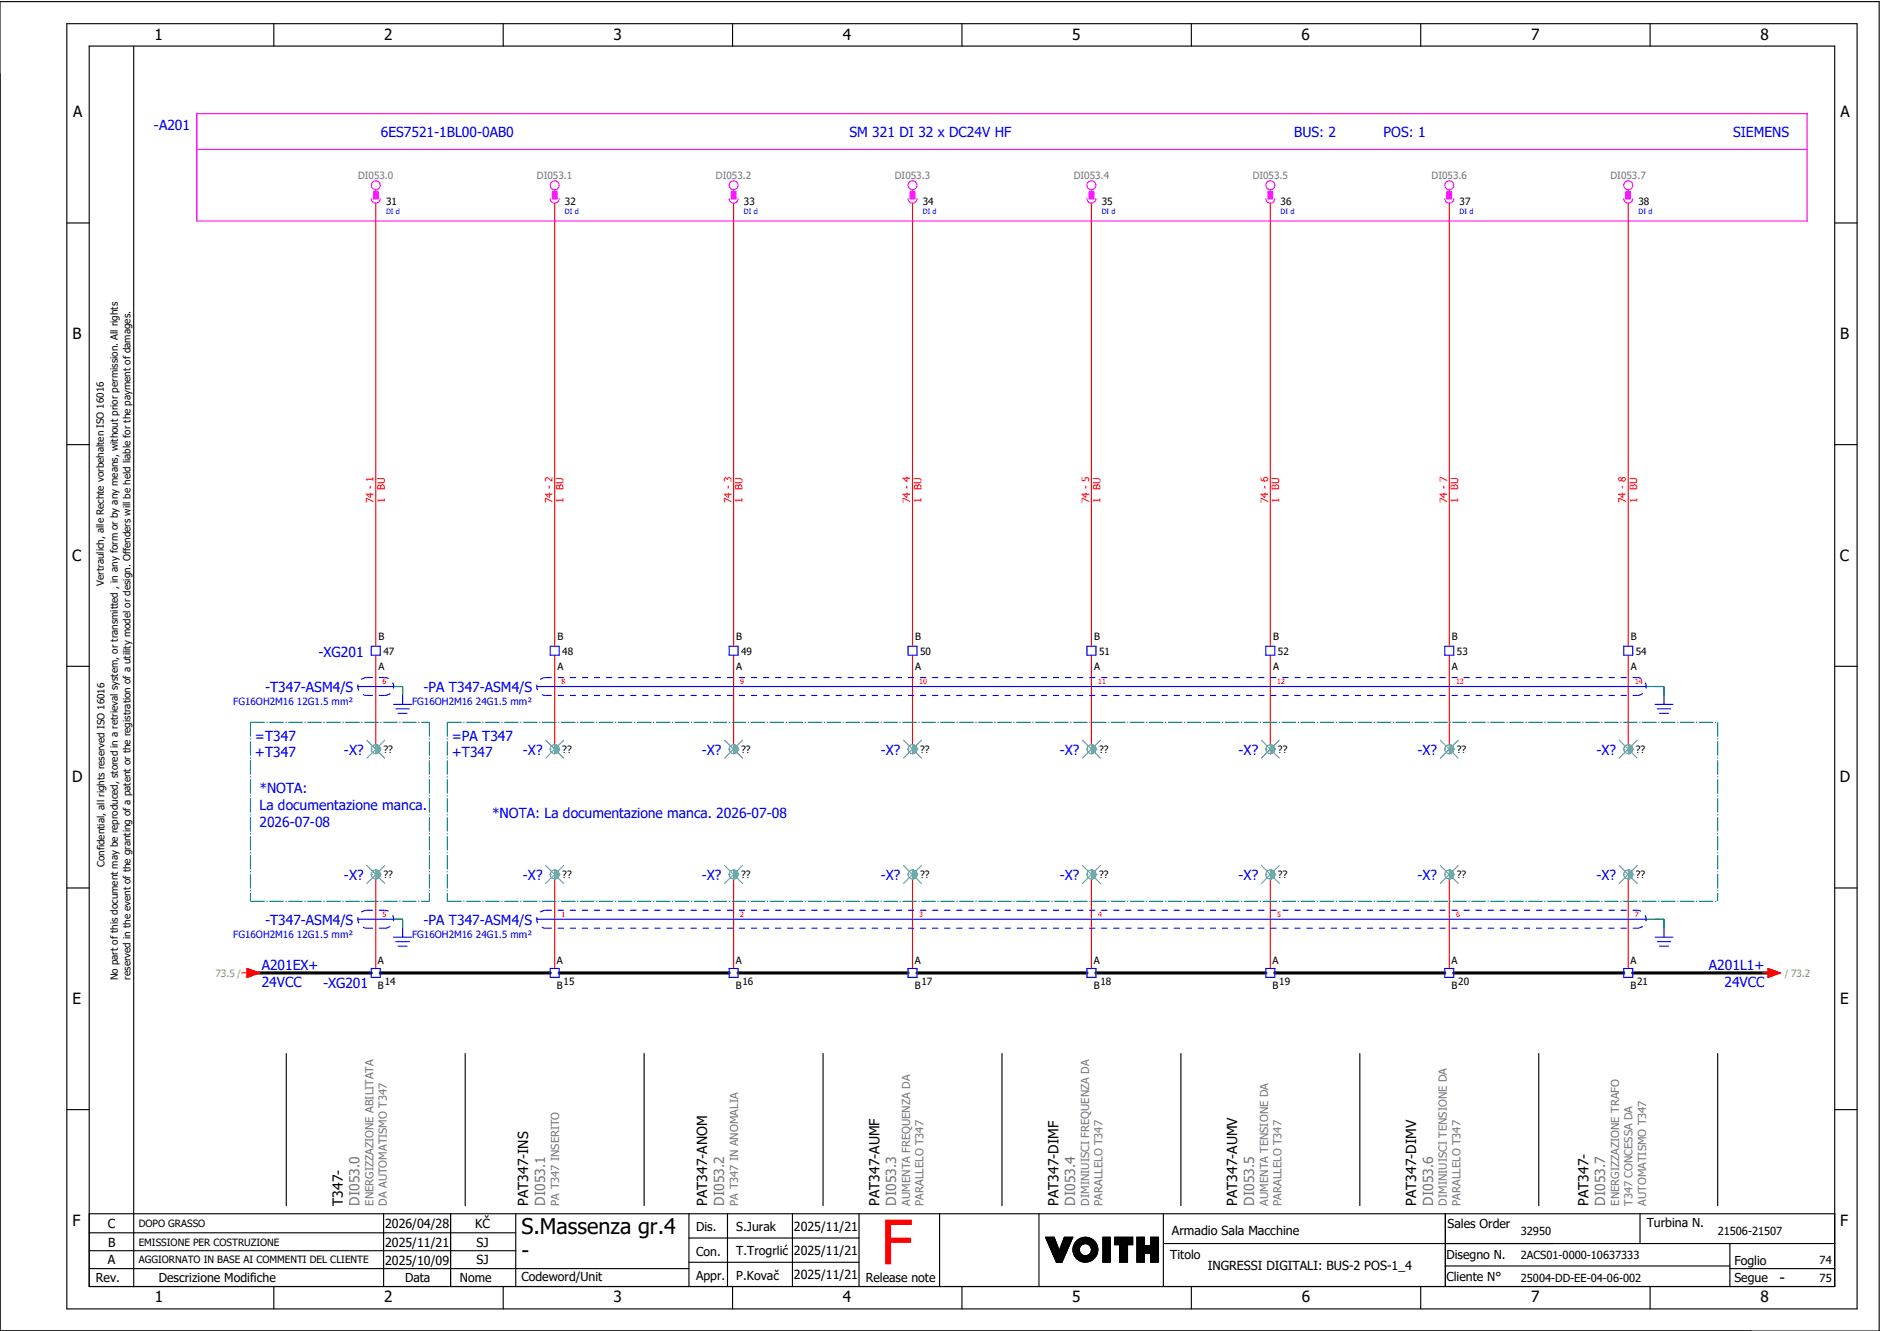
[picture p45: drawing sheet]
<svg xmlns="http://www.w3.org/2000/svg" width="421mm" height="297mm" viewBox="0 0 421 297" stroke-linecap="round" stroke-linejoin="round" font-family="sans-serif">
<defs><g id="words">
<text font-size="13.8" fill="#f00" x="196.9" y="282.5">F</text>
<g font-size="4.8">
<text x="116.6" y="275.8">S.Massenza gr.4</text>
<text x="116.6" y="281.1">-</text>
</g>
<g font-size="3.4">
<text x="34.5" y="9">1</text>
<text x="85.9" y="9">2</text>
<text x="137.1" y="9">3</text>
<text x="188.4" y="9">4</text>
<text x="239.7" y="9">5</text>
<text x="291" y="9">6</text>
<text x="342.3" y="9">7</text>
<text x="393.5" y="9">8</text>
<text x="16.3" y="26.2">A</text>
<text x="411.5" y="26.2">A</text>
<text x="16.2" y="75.8">B</text>
<text x="411.4" y="75.8">B</text>
<text x="16.1" y="125.3">C</text>
<text x="411.3" y="125.3">C</text>
<text x="16.1" y="174.8">D</text>
<text x="411.3" y="174.8">D</text>
<text x="16.2" y="224.4">E</text>
<text x="411.4" y="224.4">E</text>
<text x="16.2" y="273.9">F</text>
<text x="411.4" y="273.9">F</text>
<text x="397.8" y="286.6">-</text>
<text x="34.6" y="291">1</text>
<text x="85.9" y="291">2</text>
<text x="137.2" y="291">3</text>
<text x="188.4" y="291">4</text>
<text x="239.7" y="291">5</text>
<text x="291" y="291">6</text>
<text x="342.3" y="291">7</text>
<text x="393.6" y="291">8</text>
</g>
<g font-size="3.1" fill="#00f">
<text x="34.4" y="29">-A201</text>
<text x="85.1" y="30.6">6ES7521-1BL00-0AB0</text>
<text x="189.9" y="30.6">SM 321 DI 32 x DC24V HF</text>
<text x="289.3" y="30.6">BUS: 2</text>
<text x="309.3" y="30.6">POS: 1</text>
<text x="387.4" y="30.6">SIEMENS</text>
<text x="71.2" y="146.7">-XG201</text>
<text x="59.2" y="154.6">-T347-ASM4/S</text>
<text x="94.7" y="154.6">-PA T347-ASM4/S</text>
<text x="57" y="165.5">=T347</text>
<text x="101" y="165.5">=PA T347</text>
<text x="57" y="169.3">+T347</text>
<text x="76.9" y="168.7">-X?</text>
<text x="101" y="169.3">+T347</text>
<text x="116.9" y="168.7">-X?</text>
<text x="156.9" y="168.7">-X?</text>
<text x="196.9" y="168.7">-X?</text>
<text x="236.9" y="168.7">-X?</text>
<text x="276.9" y="168.7">-X?</text>
<text x="316.9" y="168.7">-X?</text>
<text x="356.9" y="168.7">-X?</text>
<text x="58" y="177.3">*NOTA:</text>
<text x="58" y="181">La documentazione manca.</text>
<text x="58" y="184.8">2026-07-08</text>
<text x="110" y="182.8">*NOTA: La documentazione manca. 2026-07-08</text>
<text x="76.9" y="196.7">-X?</text>
<text x="116.9" y="196.7">-X?</text>
<text x="156.9" y="196.7">-X?</text>
<text x="196.9" y="196.7">-X?</text>
<text x="236.9" y="196.7">-X?</text>
<text x="276.9" y="196.7">-X?</text>
<text x="316.9" y="196.7">-X?</text>
<text x="356.9" y="196.7">-X?</text>
<text x="59.2" y="206.6">-T347-ASM4/S</text>
<text x="94.7" y="206.6">-PA T347-ASM4/S</text>
<text x="58.5" y="216.6">A201EX+</text>
<text x="58.5" y="220.5">24VCC</text>
<text x="72.2" y="220.7">-XG201</text>
<text x="382" y="216.8">A201L1+</text>
<text x="385.5" y="220.5">24VCC</text>
</g>
<g font-size="3.1">
<text x="76.6" y="269.4" transform="rotate(-90 76.6 269.4)">T347-</text>
<text x="118.1" y="269.4" transform="rotate(-90 118.1 269.4)">PAT347-INS</text>
<text x="158.1" y="269.4" transform="rotate(-90 158.1 269.4)">PAT347-ANOM</text>
<text x="196.6" y="269.4" transform="rotate(-90 196.6 269.4)">PAT347-AUMF</text>
<text x="236.6" y="269.4" transform="rotate(-90 236.6 269.4)">PAT347-DIMF</text>
<text x="276.6" y="269.4" transform="rotate(-90 276.6 269.4)">PAT347-AUMV</text>
<text x="316.6" y="269.4" transform="rotate(-90 316.6 269.4)">PAT347-DIMV</text>
<text x="355.1" y="269.4" transform="rotate(-90 355.1 269.4)">PAT347-</text>
</g>
<g font-size="3.1" fill="#767676">
<text x="80.4" y="269.4" transform="rotate(-90 80.4 269.4)">DI053.0</text>
<text x="121.9" y="269.4" transform="rotate(-90 121.9 269.4)">DI053.1</text>
<text x="161.9" y="269.4" transform="rotate(-90 161.9 269.4)">DI053.2</text>
<text x="200.4" y="269.4" transform="rotate(-90 200.4 269.4)">DI053.3</text>
<text x="240.4" y="269.4" transform="rotate(-90 240.4 269.4)">DI053.4</text>
<text x="280.4" y="269.4" transform="rotate(-90 280.4 269.4)">DI053.5</text>
<text x="320.4" y="269.4" transform="rotate(-90 320.4 269.4)">DI053.6</text>
<text x="358.9" y="269.4" transform="rotate(-90 358.9 269.4)">DI053.7</text>
</g>
<g font-size="2.8">
<text x="24.1" y="274.4">C</text>
<text x="86.1" y="274.4">2026/04/28</text>
<text x="106.2" y="274.4">KČ</text>
<text x="155.6" y="275.1">Dis.</text>
<text x="164.6" y="275.1">S.Jurak</text>
<text x="177.5" y="275">2025/11/21</text>
<text x="262" y="275.8">Armadio Sala Macchine</text>
<text x="323.6" y="274.3">Sales Order</text>
<text x="368.1" y="274.2">Turbina N.</text>
<text x="24.2" y="278.6">B</text>
<text x="86.1" y="278.6">2025/11/21</text>
<text x="106.5" y="278.6">SJ</text>
<text x="155.6" y="280.5">Con.</text>
<text x="164.6" y="280.5">T.Trogrlić</text>
<text x="177.5" y="280.4">2025/11/21</text>
<text x="261.6" y="281.3">Titolo</text>
<text x="323.4" y="281.2">Disegno N.</text>
<text x="21.4" y="286.5">Rev.</text>
<text x="24.1" y="282.5">A</text>
<text x="35.5" y="286.4">Descrizione Modifiche</text>
<text x="86.1" y="282.6">2025/10/09</text>
<text x="90.5" y="286.5">Data</text>
<text x="102.8" y="286.5">Nome</text>
<text x="106.5" y="282.5">SJ</text>
<text x="116.6" y="286.3">Codeword/Unit</text>
<text x="155.6" y="286">Appr.</text>
<text x="164.6" y="285.9">P.Kovač</text>
<text x="177.5" y="285.8">2025/11/21</text>
<text x="193.5" y="286.5">Release note</text>
<text x="270" y="283.8">INGRESSI DIGITALI: BUS-2 POS-1_4</text>
<text x="323.4" y="286.2">Cliente N°</text>
<text x="387.7" y="286.5">Segue</text>
<text x="387.7" y="282.6">Foglio</text>
</g>
<g font-size="2.5" fill="#767676">
<text x="83.5" y="269.4" transform="rotate(-90 83.5 269.4)">ENERGIZZAZIONE ABILITATA</text>
<text x="86.5" y="269.4" transform="rotate(-90 86.5 269.4)">DA AUTOMATISMO T347</text>
<text x="125" y="269.4" transform="rotate(-90 125 269.4)">PA T347 INSERITO</text>
<text x="165" y="269.4" transform="rotate(-90 165 269.4)">PA T347 IN ANOMALIA</text>
<text x="203.5" y="269.4" transform="rotate(-90 203.5 269.4)">AUMENTA FREQUENZA DA</text>
<text x="206.5" y="269.4" transform="rotate(-90 206.5 269.4)">PARALLELO T347</text>
<text x="243.5" y="269.4" transform="rotate(-90 243.5 269.4)">DIMINIUISCI FREQUENZA DA</text>
<text x="246.5" y="269.4" transform="rotate(-90 246.5 269.4)">PARALLELO T347</text>
<text x="283.5" y="269.4" transform="rotate(-90 283.5 269.4)">AUMENTA TENSIONE DA</text>
<text x="286.5" y="269.4" transform="rotate(-90 286.5 269.4)">PARALLELO T347</text>
<text x="323.5" y="269.4" transform="rotate(-90 323.5 269.4)">DIMINIUISCI TENSIONE DA</text>
<text x="326.5" y="269.4" transform="rotate(-90 326.5 269.4)">PARALLELO T347</text>
<text x="362" y="269.4" transform="rotate(-90 362 269.4)">ENERGIZZAZIONE TRAFO</text>
<text x="365" y="269.4" transform="rotate(-90 365 269.4)">T347 CONCESSA DA</text>
<text x="368" y="269.4" transform="rotate(-90 368 269.4)">AUTOMATISMO T347</text>
</g>
<g font-size="2.5">
<text x="340" y="275.9">32950</text>
<text x="384" y="275.9">21506-21507</text>
<text x="340" y="281.4">2ACS01-0000-10637333</text>
<text x="340" y="286.4">25004-DD-EE-04-06-002</text>
<text x="406.8" y="282.4">74</text>
<text x="406.8" y="286.4">75</text>
</g>
<g font-size="2.2" fill="#767676">
<text x="80" y="39.9">DI053.0</text>
<text x="120" y="39.9">DI053.1</text>
<text x="160" y="39.9">DI053.2</text>
<text x="200" y="39.9">DI053.3</text>
<text x="240" y="39.9">DI053.4</text>
<text x="280" y="39.9">DI053.5</text>
<text x="320" y="39.9">DI053.6</text>
<text x="360" y="39.9">DI053.7</text>
</g>
<g font-size="2.2">
<text x="86.3" y="45.8">31</text>
<text x="126.3" y="45.8">32</text>
<text x="166.3" y="45.8">33</text>
<text x="206.3" y="45.8">34</text>
<text x="246.3" y="45.8">35</text>
<text x="286.3" y="45.8">36</text>
<text x="326.3" y="45.8">37</text>
<text x="366.3" y="45.8">38</text>
<text x="23.2" y="130.9" transform="rotate(-90 23.2 130.9)">Vertraulich, alle Rechte vorbehalten ISO 16016</text>
<text x="84.6" y="142.9">B</text>
<text x="124.6" y="142.9">B</text>
<text x="164.6" y="142.9">B</text>
<text x="204.6" y="142.9">B</text>
<text x="244.6" y="142.9">B</text>
<text x="284.6" y="142.9">B</text>
<text x="324.6" y="142.9">B</text>
<text x="364.6" y="142.9">B</text>
<text x="84.6" y="149.6">A</text>
<text x="85.7" y="146.3">47</text>
<text x="124.6" y="149.6">A</text>
<text x="125.7" y="146.3">48</text>
<text x="164.6" y="149.6">A</text>
<text x="165.7" y="146.3">49</text>
<text x="204.6" y="149.6">A</text>
<text x="205.7" y="146.3">50</text>
<text x="244.6" y="149.6">A</text>
<text x="245.7" y="146.3">51</text>
<text x="284.6" y="149.6">A</text>
<text x="285.7" y="146.3">52</text>
<text x="324.6" y="149.6">A</text>
<text x="325.7" y="146.3">53</text>
<text x="364.6" y="149.6">A</text>
<text x="365.7" y="146.3">54</text>
<text x="85.7" y="168.3">??</text>
<text x="125.7" y="168.3">??</text>
<text x="165.7" y="168.3">??</text>
<text x="205.7" y="168.3">??</text>
<text x="245.7" y="168.3">??</text>
<text x="285.7" y="168.3">??</text>
<text x="325.7" y="168.3">??</text>
<text x="365.7" y="168.3">??</text>
<text x="23.4" y="193.7" transform="rotate(-90 23.4 193.7)">Confidential, all rights reserved ISO 16016</text>
<text x="85.7" y="196.3">??</text>
<text x="125.7" y="196.3">??</text>
<text x="165.7" y="196.3">??</text>
<text x="205.7" y="196.3">??</text>
<text x="245.7" y="196.3">??</text>
<text x="285.7" y="196.3">??</text>
<text x="325.7" y="196.3">??</text>
<text x="365.7" y="196.3">??</text>
<text x="84.5" y="215.4">A</text>
<text x="124.5" y="215.4">A</text>
<text x="164.5" y="215.4">A</text>
<text x="204.5" y="215.4">A</text>
<text x="244.5" y="215.4">A</text>
<text x="284.5" y="215.4">A</text>
<text x="324.5" y="215.4">A</text>
<text x="364.5" y="215.4">A</text>
<text x="26.4" y="219" transform="rotate(-90 26.4 219)">No part of this document may be reproduced, stored in a retrieval system, or transmitted , in any form or by any means, without prior permission. All rights</text>
<text x="29.2" y="218.9" transform="rotate(-90 29.2 218.9)">reserved in the event of the granting of a patent or the registration of a utility model or design. Offenders will be held liable for the payment of damages.</text>
<text x="84.5" y="220.9">B</text>
<text x="86" y="220">14</text>
<text x="124.5" y="220.9">B</text>
<text x="126" y="220">15</text>
<text x="164.5" y="220.9">B</text>
<text x="166" y="220">16</text>
<text x="204.5" y="220.9">B</text>
<text x="206" y="220">17</text>
<text x="244.5" y="220.9">B</text>
<text x="246" y="220">18</text>
<text x="284.5" y="220.9">B</text>
<text x="286" y="220">19</text>
<text x="324.5" y="220.9">B</text>
<text x="326" y="220">20</text>
<text x="364.5" y="220.9">B</text>
<text x="366" y="220">21</text>
<text x="31" y="274.2">DOPO GRASSO</text>
<text x="31" y="278.3">EMISSIONE PER COSTRUZIONE</text>
<text x="31" y="282.3">AGGIORNATO IN BASE AI COMMENTI DEL CLIENTE</text>
</g>
<g font-size="2.2" fill="#f00">
<text x="83.5" y="112.4" transform="rotate(-90 83.5 112.4)">74 - 1</text>
<text x="86" y="112.4" transform="rotate(-90 86 112.4)">1</text>
<text x="86" y="109.4" transform="rotate(-90 86 109.4)">BU</text>
<text x="123.5" y="112.4" transform="rotate(-90 123.5 112.4)">74 - 2</text>
<text x="126" y="112.4" transform="rotate(-90 126 112.4)">1</text>
<text x="126" y="109.4" transform="rotate(-90 126 109.4)">BU</text>
<text x="163.5" y="112.4" transform="rotate(-90 163.5 112.4)">74 - 3</text>
<text x="166" y="112.4" transform="rotate(-90 166 112.4)">1</text>
<text x="166" y="109.4" transform="rotate(-90 166 109.4)">BU</text>
<text x="203.5" y="112.4" transform="rotate(-90 203.5 112.4)">74 - 4</text>
<text x="206" y="112.4" transform="rotate(-90 206 112.4)">1</text>
<text x="206" y="109.4" transform="rotate(-90 206 109.4)">BU</text>
<text x="243.5" y="112.4" transform="rotate(-90 243.5 112.4)">74 - 5</text>
<text x="246" y="112.4" transform="rotate(-90 246 112.4)">1</text>
<text x="246" y="109.4" transform="rotate(-90 246 109.4)">BU</text>
<text x="283.5" y="112.4" transform="rotate(-90 283.5 112.4)">74 - 6</text>
<text x="286" y="112.4" transform="rotate(-90 286 112.4)">1</text>
<text x="286" y="109.4" transform="rotate(-90 286 109.4)">BU</text>
<text x="323.5" y="112.4" transform="rotate(-90 323.5 112.4)">74 - 7</text>
<text x="326" y="112.4" transform="rotate(-90 326 112.4)">1</text>
<text x="326" y="109.4" transform="rotate(-90 326 109.4)">BU</text>
<text x="363.5" y="112.4" transform="rotate(-90 363.5 112.4)">74 - 8</text>
<text x="366" y="112.4" transform="rotate(-90 366 112.4)">1</text>
<text x="366" y="109.4" transform="rotate(-90 366 109.4)">BU</text>
</g>
<g font-size="2.2" fill="#00f">
<text x="52.1" y="157.5">FG16OH2M16 12G1.5 mm²</text>
<text x="92.1" y="157.5">FG16OH2M16 24G1.5 mm²</text>
<text x="52.1" y="209.5">FG16OH2M16 12G1.5 mm²</text>
<text x="92.1" y="209.5">FG16OH2M16 24G1.5 mm²</text>
</g>
<g font-size="2.2" fill="#7ca552">
<text x="48.2" y="218.3">73.5 /</text>
<text x="399" y="218.3">/ 73.2</text>
</g>
<g font-size="1.6" fill="#00f">
<text x="86.3" y="47.9">DI d</text>
<text x="126.3" y="47.9">DI d</text>
<text x="166.3" y="47.9">DI d</text>
<text x="206.3" y="47.9">DI d</text>
<text x="246.3" y="47.9">DI d</text>
<text x="286.3" y="47.9">DI d</text>
<text x="326.3" y="47.9">DI d</text>
<text x="366.3" y="47.9">DI d</text>
</g>
<g font-size="1.6" fill="#f00">
<text x="85.5" y="152.9">6</text>
<text x="125.5" y="152.9">8</text>
<text x="165.5" y="152.9">9</text>
<text x="205.5" y="152.9">10</text>
<text x="245.5" y="152.9">11</text>
<text x="285.5" y="152.9">12</text>
<text x="325.5" y="152.9">13</text>
<text x="365.5" y="152.9">14</text>
<text x="85.5" y="204.9">5</text>
<text x="125.5" y="204.9">1</text>
<text x="165.5" y="204.9">2</text>
<text x="205.5" y="204.9">3</text>
<text x="245.5" y="204.9">4</text>
<text x="285.5" y="204.9">5</text>
<text x="325.5" y="204.9">6</text>
<text x="365.5" y="204.9">7</text>
</g>
</g></defs>
<g fill="none" stroke="#000" stroke-width=".25">
<path d="M0 .4h420.1v297h-420.1zM14.9 5.3h400.3v287.2h-400.3zM19.9 10.3h390.3v277.2h-390.3zM29.9 10.4v277.1M61.2 5.3v5M112.5 5.3v5M163.8 5.3v5M215.1 5.3v5M266.3 5.3v5M317.6 5.3v5M368.9 5.3v5M14.9 49.8h5"/>
<path d="M410.2 49.8h5M14.9 99.3h5M410.2 99.3h5M14.9 148.9h5M410.2 148.9h5M14.9 198.4h5M410.2 198.4h5M64 235.4v34M104 235.4v34M144 235.4v34M184 235.4v34M224 235.4v34"/>
<path d="M264 235.4v34M304 235.4v34M344 235.4v34M384 235.4v34M14.9 247.9h5M410.2 247.9h5M19.9 271.2h390.3M19.9 279.5h95.4M19.9 275.4h95.4M85.8 271.2v16.3M100.7 271.2v16.3M115.3 271.2v16.3"/>
<path d="M154 271.2v16.3M154 276.6h38M162.6 271.2v16.3M177.2 271.2v16.3M192 271.2v16.3M210.1 271.2v16.3M232.3 271.1v16.3M233.7 276.4h2l1.1 3 1.1-3h1.9l-2.4 5.6h-1.2zM233.8 276.4l-.1 .1M233.9 276.4l-.1 .2M234.1 276.4l-.3 .3M234.2 276.4l-.3 .4"/>
<path d="M234.4 276.4l-.5 .5M234.5 276.4l-.5 .6M234.7 276.4l-.7 .7M234.8 276.4l-.7 .8M235 276.4l-.9 .9M235.1 276.4l-.9 1M235.3 276.4l-1.1 1.1M235.4 276.4l-1.2 1.2M235.6 276.4l-1.3 1.3M235.7 276.5l-1.4 1.3M235.7 276.6l-1.3 1.3M235.8 276.7l-1.4 1.3"/>
<path d="M235.8 276.8l-1.3 1.3M235.9 276.9l-1.4 1.4M235.9 277l-1.3 1.4M235.9 277.1l-1.3 1.4M236 277.3l-1.3 1.3M236 277.4l-1.3 1.3M236.1 277.5l-1.3 1.3M236.1 277.6l-1.3 1.3M236.1 277.7l-1.3 1.3M236.2 277.8l-1.3 1.3M236.2 277.9l-1.3 1.3M236.3 278l-1.3 1.3"/>
<path d="M236.3 278.1l-1.3 1.3M236.3 278.2l-1.2 1.3M236.4 278.3l-1.3 1.3M236.4 278.4l-1.2 1.3M236.5 278.6l-1.3 1.2M236.5 278.7l-1.2 1.2M236.6 278.8l-1.3 1.2M236.6 278.9l-1.3 1.2M236.6 279l-1.2 1.2M236.7 279.1l-1.3 1.2M236.7 279.2l-1.2 1.3M236.8 279.3l-1.3 1.3"/>
<path d="M238 276.4l-.1 .1M238.1 276.4l-.3 .4M238.3 276.4l-.6 .6M238.4 279.8l-2.2 2.2M238.4 276.4l-.8 .8M238.5 279.5l-2.4 2.4M238.6 276.4l-1.1 1.1M238.6 279.3l-2.5 2.5M238.7 279l-2.7 2.7M238.7 276.4l-1.2 1.3M238.8 278.7l-2.8 2.9M238.9 276.4l-1.5 1.6"/>
<path d="M239 278.5l-3.1 3M239 276.4l-1.7 1.8M239.1 278.2l-3.2 3.2M239.2 276.4l-2 2.1M239.2 277.9l-3.4 3.4M239.3 277.7l-3.5 3.5M239.3 276.4l-2.2 2.3M239.4 277.4l-3.6 3.7M239.5 276.4l-2.5 2.5M239.5 277.1l-3.8 3.9M239.6 276.4l-2.7 2.8M239.7 276.9l-4 4"/>
<path d="M239.8 276.6l-4.2 4.2M239.8 276.4l-4.2 4.3M241.1 276.9l-.8 .8M241.3 279.3l-1.2 1.1M241.3 279.1l-1.2 1.2M241.3 279.4l-1.1 1.1M241.3 278.9l-1.3 1.3M241.3 279.5l-1.1 1.1M241.4 279.7l-1.1 1M241.4 278.7l-1.4 1.4M241.4 279.8l-1 1M241.4 276.7l-1.3 1.3"/>
<path d="M241.5 279.9l-1.1 1M241.5 280l-1 1M241.7 276.6l-1.7 1.7M241.9 276.5l-1.9 2M242.1 276.5l-2.2 2.2M242.3 276.5l-2.4 2.4M242.5 276.4l-2.6 2.6M242.6 276.4l-2.7 2.8M242.8 276.4l-2.9 3M242.9 276.5l-3 3M243 276.5l-3.1 3.1M243.2 276.5l-3.3 3.3"/>
<path d="M243.3 276.5l-3.4 3.4M243.4 276.6l-3.4 3.4M243.5 276.6l-1.4 1.4M243.6 276.6l-1.3 1.3M243.7 276.7l-1.2 1.2M243.9 276.7l-1.2 1.2M244 276.8l-1.2 1.1M244 276.8l-1.1 1.1M244.1 276.9l-1 1.1M244.2 276.9l-1 1.1M244.3 277l-1 1M244.4 277.1l-1 1"/>
<path d="M244.5 277.1l-1 1.1M244.6 277.2l-1.1 1M244.6 277.3l-1 1M244.7 277.4l-1 1M244.8 277.4l-1 1.1M244.8 277.5l-1 1.1M244.9 277.6l-1 1.1M245 277.7l-1.1 1.1M245 277.8l-1.1 1.1M245.1 277.9l-1.1 1.1M245.1 278l-1.1 1.1M245.2 278.1l-1.2 1.2"/>
<path d="M245.2 278.2l-1.2 1.3M245.3 278.3l-1.4 1.4M245.3 278.4l-1.5 1.5M245.3 278.5l-3.4 3.4M245.4 279.9l-2.1 2M245.4 278.7l-3.3 3.3M245.4 279.7l-2.3 2.3M245.4 278.8l-3.2 3.2M245.4 278.9l-3.1 3.1M245.4 279.5l-2.5 2.5M245.4 279.1l-2.9 2.9M245.4 279.4l-2.6 2.6"/>
<path d="M245.4 279.2l-2.8 2.8M246.6 276.4h1.6v5.6h-1.6zM246.6 276.4v.1M246.8 276.4l-.2 .3M246.9 276.4l-.3 .4M247.1 276.4l-.5 .6M247.2 276.4l-.6 .7M247.4 276.4l-.8 .9M247.5 276.4l-.9 1M247.7 276.4l-1.1 1.2M247.8 276.4l-1.2 1.3M248 276.4l-1.4 1.5"/>
<path d="M248.1 276.4l-1.5 1.6M248.2 280l-1.6 1.6M248.2 279.8l-1.6 1.7M248.2 279.7l-1.6 1.6M248.2 279.5l-1.6 1.7M248.2 279.4l-1.6 1.6M248.2 277.4l-1.6 1.7M248.2 277.3l-1.6 1.6M248.2 277.1l-1.6 1.7M248.2 277l-1.6 1.6M248.2 276.8l-1.6 1.7M248.2 276.7l-1.6 1.6"/>
<path d="M248.2 276.5l-1.6 1.7M248.2 278l-1.6 1.7M248.2 277.9l-1.6 1.6M248.2 277.7l-1.6 1.7M248.2 277.6l-1.6 1.6M248.2 279.1l-1.6 1.6M248.2 278.9l-1.6 1.7M248.2 278.8l-1.6 1.6M248.2 278.6l-1.6 1.7M248.2 278.5l-1.6 1.6M248.2 278.3l-1.6 1.7M248.2 278.2l-1.6 1.6"/>
<path d="M248.2 279.2l-1.6 1.7M249.2 276.4v.1M249.4 276.4l-.2 .2M249.5 276.4l-.3 .4M249.7 276.4l-.5 .5M249.8 276.4l-.6 .7M250 276.4l-.8 .8M250.1 276.4l-.9 1M250.3 278.1h-1.1v-1.7h4v1.7h-1.1v3.9h-1.8M250.3 278.1v3.9M250.3 276.4l-1.1 1.2M250.4 276.4l-1.2 1.3"/>
<path d="M250.6 276.4l-1.4 1.5M250.7 276.4l-1.5 1.6M250.9 276.4l-1.7 1.7M251 276.4l-1.6 1.7M251.2 276.4l-1.7 1.7M251.3 276.4l-1.6 1.7M251.5 276.4l-1.7 1.7M251.6 276.4l-1.6 1.7M251.8 276.4l-1.7 1.7M251.9 276.4l-1.6 1.7M252.1 279.9l-1.8 1.8M252.1 279.8l-1.8 1.8"/>
<path d="M252.1 278.6l-1.8 1.8M252.1 278.4l-1.8 1.8M252.1 278.3l-1.8 1.8M252.1 279.2l-1.8 1.8M252.1 279l-1.8 1.8M252.1 278.9l-1.8 1.8M252.1 278.7l-1.8 1.8M252.1 279.3l-1.8 1.8M252.1 279.6l-1.8 1.8M252.1 279.5l-1.8 1.8M252.1 276.4l-1.8 1.9M252.2 276.4l-1.9 2"/>
<path d="M252.4 276.4l-2.1 2.2M252.5 276.4l-2.2 2.3M252.7 276.4l-2.4 2.5M252.8 276.4l-2.5 2.6M253 276.4l-2.7 2.8M253.1 276.4l-2.8 2.9M253.2 277.4l-.7 .7M253.2 276.7l-2.9 2.9M253.2 276.5l-2.9 3M253.2 277.3l-.8 .8M253.2 277.1l-1 1M253.2 277l-2.9 2.9"/>
<path d="M253.2 276.8l-2.9 3M253.2 278l-.1 .1M253.2 277.9l-.2 .2M253.2 277.7l-.4 .4M253.2 277.6l-.5 .5M254.2 276.4v.1M254.3 276.4l-.1 .2M254.5 276.4l-.3 .4M254.6 276.4l-.4 .5M254.8 276.4l-.6 .7M254.9 276.4l-.7 .8M255.1 276.4l-.9 1"/>
<path d="M255.2 276.4l-1 1.1M255.4 276.4l-1.2 1.3M255.5 276.4l-1.3 1.4M255.7 276.4l-1.5 1.6M255.8 277.5l-1.6 1.7M255.8 277.4l-1.6 1.6M255.8 277.2l-1.6 1.7M255.8 277.1l-1.6 1.6M255.8 276.9l-1.6 1.7M255.8 276.8l-1.6 1.6M255.8 276.6l-1.6 1.7M255.8 276.5l-1.6 1.6"/>
<path d="M255.8 276.4v1.9M255.8 276.4h-1.6v5.6h1.6v-2h1.4M255.8 278.3h1.4v-1.9h1.8v5.6h-1.8v-2M255.8 278l-1.6 1.6M255.8 277.8l-1.6 1.7M255.8 277.7l-1.6 1.6M255.8 278.3l-1.6 1.6M255.8 278.1l-1.6 1.7M255.9 278.3l-1.7 1.8M256.1 278.3l-1.9 1.9M256.2 278.3l-2 2.1M256.4 278.3l-2.2 2.2"/>
<path d="M256.5 278.3l-2.3 2.4M256.7 278.3l-2.5 2.5M256.8 278.3l-2.6 2.7M257 278.3l-2.8 2.8M257.1 278.3l-2.9 3M257.3 276.4l-.1 .2M257.5 276.4l-.3 .3M257.6 276.4l-.4 .5M257.8 276.4l-.6 .6M257.9 276.4l-.7 .8M258.1 276.4l-.9 .9M258.2 276.4l-1 1.1"/>
<path d="M258.4 276.4l-1.2 1.2M258.5 276.4l-1.3 1.4M258.7 276.4l-1.5 1.5M258.8 276.4l-1.6 1.7M259 276.5l-1.8 1.7M259 277.5l-2.5 2.5M259 277.4l-2.7 2.6M259 277.1l-3 2.9M259 276.9l-3.1 3.1M259 277.2l-2.8 2.8M259 276.8l-4.8 4.8M259 276.6l-4.8 4.8"/>
<path d="M259 279l-1.8 1.8M259 278.9l-1.8 1.7M259 278.7l-1.8 1.8M259 278.6l-1.8 1.7M259 278.4l-1.8 1.8M259 278.3l-1.8 1.7M259 278.1l-1.9 1.9M259 278l-2.1 2M259 277.8l-2.2 2.2M259 277.7l-2.4 2.3M259 279.3l-1.8 1.8M259 279.2l-1.8 1.7"/>
<path d="M259 279.9l-1.8 1.8M259 279.8l-1.8 1.7M259 279.6l-1.8 1.8M259 279.5l-1.8 1.7M260.1 271.2v16.3M260.1 277.9h150.1M323.1 271.2v16.3M366.6 271.2v6.7M386.7 277.9v9.6M19.9 283.5h134.1M61.2 287.5v5M112.5 287.5v5"/>
<path d="M154 282h38M163.8 287.5v5M215.1 287.5v5M237.5 281.9l-.1 .1M237.6 281.7l-.4 .3M237.7 281.4l-.6 .6M237.8 281.1l-.9 .9M237.9 280.9l-1.1 1.1M238 280.6l-1.4 1.4M238.2 280.3l-1.7 1.7M238.3 280.1l-2 1.9M241.6 280l-1 1.1"/>
<path d="M241.6 280.1l-1 1M241.7 280.2l-1 1M241.8 280.3l-1 1M241.9 280.3l-1 1.1M242 280.4l-1.1 1M242.1 280.4l-1.1 1.1M242.2 280.5l-1.1 1.1M242.3 280.5l-1.1 1.1M242.4 280.6l-1.1 1.1M242.6 280.6l-1.2 1.1M242.7 280.6l-1.2 1.2M242.9 280.6l-1.3 1.2"/>
<path d="M243.1 280.5l-1.4 1.4M243.3 280.4l-1.5 1.5M245.1 280.6l-1.1 1M245.2 280.3l-1.5 1.5M245.3 280.1l-1.8 1.8M248.2 281.3l-.7 .7M248.2 281.2l-.8 .8M248.2 281l-1 1M248.2 281.5l-.5 .5M248.2 281.9l-.1 .1M248.2 281.8l-.2 .2M248.2 281.6l-.4 .4"/>
<path d="M248.2 280.9l-1.1 1.1M248.2 280.7l-1.3 1.3M248.2 280.6l-1.4 1.4M248.2 280.4l-1.6 1.6M248.2 280.3l-1.6 1.6M248.2 280.1l-1.6 1.7M252.1 281.3l-.8 .7M252.1 281.1l-.9 .9M252.1 281l-1.1 1M252.1 280.8l-1.2 1.2M252.1 280.7l-1.4 1.3M252.1 280.5l-1.5 1.5"/>
<path d="M252.1 280.4l-1.7 1.6M252.1 280.2l-1.8 1.8M252.1 281.4l-.6 .6M252.1 281.9l-.2 .1M252.1 281.7l-.3 .3M252.1 281.6l-.5 .4M252.1 280.1l-1.8 1.8M255.8 280.7l-1.3 1.3M255.8 280.5l-1.5 1.5M255.8 280.2l-1.6 1.7M255.8 280.1l-1.6 1.6M255.8 280.4l-1.6 1.6"/>
<path d="M255.8 281.9l-.1 .1M255.8 281.7l-.3 .3M255.8 281.6l-.4 .4M255.8 281.4l-.6 .6M255.8 281.3l-.7 .7M255.8 281.1l-.9 .9M255.8 281l-1 1M255.8 280.8l-1.2 1.2M259 281.9l-.2 .1M259 281.7l-.3 .3M259 281.6l-.5 .4M259 281.4l-.6 .6"/>
<path d="M259 281.3l-.8 .7M259 281.1l-.9 .9M259 281l-1.1 1M259 280.8l-1.2 1.2M259 280.7l-1.4 1.3M259 280.5l-1.5 1.5M259 280.4l-1.7 1.6M259 280.2l-1.8 1.8M259 280.1l-1.8 1.7M266.3 287.5v5M317.6 287.5v5M323.1 282.9h63.6"/>
<path d="M368.9 287.5v5M386.7 283.5h23.5"/>
<circle cx="242.6" cy="279.2" r="1.35"/>
<circle cx="242.6" cy="279.2" r="2.79"/>
</g>
<path d="M88 153.4h2M90 153.4v2M368 153.4h4M372 153.4v2M88 205.4h2M90 205.4v2M368 205.4h4M372 205.4v2" fill="none" stroke="#00be00" stroke-width=".25" stroke-dasharray="3.2 .4 .3 .4"/>
<g fill="none" stroke="#f00" stroke-width=".25">
<path d="M84 45.4v99M124 45.4v99M164 45.4v99M204 45.4v99M244 45.4v99M284 45.4v99M324 45.4v99M364 45.4v99M84 146.4v20M124 146.4v20M164 146.4v20M204 146.4v20"/>
<path d="M244 146.4v20M284 146.4v20M324 146.4v20M364 146.4v20M84 196.4v20M124 196.4v20M164 196.4v20M204 196.4v20M244 196.4v20M284 196.4v20M324 196.4v20M364 196.4v20"/>
<path d="M54 217.4h1.2M55.2 216.4l2.8 1-2.8 1zM394 217.4h1.2M395.2 216.4l2.8 1-2.8 1z"/>
</g>
<path d="M56 217.4h27M85 217.4h38M125 217.4h38M165 217.4h38M205 217.4h38M245 217.4h38M285 217.4h38M325 217.4h38M365 217.4h31" fill="none" stroke="#000" stroke-width=".7"/>
<g fill="none" stroke="#f0f" stroke-width=".25">
<path d="M44 33.4h360M44 25.4h360v24h-360zM83 44.4a1 1 0 0 0 1 1 1 1 0 0 0 1-1M83.5 42.9h1v1.5h-1zM84 42.4v.5M123 44.4a1 1 0 0 0 1 1 1 1 0 0 0 1-1M123.5 42.9h1v1.5h-1zM124 42.4v.5M163 44.4a1 1 0 0 0 1 1 1 1 0 0 0 1-1M163.5 42.9h1v1.5h-1zM164 42.4v.5M203 44.4a1 1 0 0 0 1 1 1 1 0 0 0 1-1"/>
<path d="M203.5 42.9h1v1.5h-1zM204 42.4v.5M243 44.4a1 1 0 0 0 1 1 1 1 0 0 0 1-1M243.5 42.9h1v1.5h-1zM244 42.4v.5M283 44.4a1 1 0 0 0 1 1 1 1 0 0 0 1-1M283.5 42.9h1v1.5h-1zM284 42.4v.5M323 44.4a1 1 0 0 0 1 1 1 1 0 0 0 1-1M323.5 42.9h1v1.5h-1zM324 42.4v.5M363 44.4a1 1 0 0 0 1 1 1 1 0 0 0 1-1"/>
<path d="M363.5 42.9h1v1.5h-1zM364 42.4v.5"/>
<circle cx="84" cy="41.4" r="1"/>
<circle cx="124" cy="41.4" r="1"/>
<circle cx="164" cy="41.4" r="1"/>
<circle cx="204" cy="41.4" r="1"/>
<circle cx="244" cy="41.4" r="1"/>
<circle cx="284" cy="41.4" r="1"/>
<circle cx="324" cy="41.4" r="1"/>
<circle cx="364" cy="41.4" r="1"/>
</g>
<path d="M88 153.4h2M90 153.4v2M370 153.4h2M372 153.4v2M88 205.4h2M90 205.4v2M370 205.4h2M372 205.4v2" fill="none" stroke="#00be00" stroke-width=".25" stroke-dasharray="3.2 .4 .3 .4" stroke-linecap="butt"/>
<g fill="#f0f" stroke="#f0f" stroke-width=".22">
<path d="M83.5 42.9h1v1.5h-1z"/>
<path d="M123.5 42.9h1v1.5h-1z"/>
<path d="M163.5 42.9h1v1.5h-1z"/>
<path d="M203.5 42.9h1v1.5h-1z"/>
<path d="M243.5 42.9h1v1.5h-1z"/>
<path d="M283.5 42.9h1v1.5h-1z"/>
<path d="M323.5 42.9h1v1.5h-1z"/>
<path d="M363.5 42.9h1v1.5h-1z"/>
</g>
<g fill="none" stroke="#00f" stroke-width=".25">
<path d="M80 153.4h8M83 144.4h2v2h-2zM88 157.4h4M88.5 158.4h3M89 159.4h2M90 155.4v2M120 153.4h248M123 144.4h2v2h-2zM163 144.4h2v2h-2zM203 144.4h2v2h-2zM243 144.4h2v2h-2zM283 144.4h2v2h-2z"/>
<path d="M323 144.4h2v2h-2zM363 144.4h2v2h-2zM370 157.4h4M370.5 158.4h3M371 159.4h2M372 155.4v2M80 205.4h8M83 216.4h2v2h-2zM88 209.4h4M88.5 210.4h3M89 211.4h2M90 207.4v2"/>
<path d="M120 205.4h248M123 216.4h2v2h-2zM163 216.4h2v2h-2zM203 216.4h2v2h-2zM243 216.4h2v2h-2zM283 216.4h2v2h-2zM323 216.4h2v2h-2zM363 216.4h2v2h-2zM370 209.4h4M370.5 210.4h3M371 211.4h2M372 207.4v2"/>
</g>
<path d="M56 161.4h40M56 161.4v40M96 161.4v40M100 161.4h284M100 161.4v40M384 161.4v40M56 201.4h40M100 201.4h284" fill="none" stroke="#007f7f" stroke-width=".25" stroke-dasharray="3.2 .4 .3 .4" stroke-linecap="butt"/>
<g fill="none" stroke="#52a5a5" stroke-width=".25">
<path d="M82 165.4l4 4M83 167.4h.1M83 167.4a1 1 0 0 0 1 1M84 168.4h.1M84 166.4a1 1 0 0 1 1 1M84 166.4h.1M84 166.4a1 1 0 0 0-1 1M85 167.4a1 1 0 0 1-1 1M85 167.4h.1M86 165.4l-4 4M122 165.4l4 4M123 167.4h.1"/>
<path d="M123 167.4a1 1 0 0 0 1 1M124 168.4h.1M124 166.4a1 1 0 0 1 1 1M124 166.4h.1M124 166.4a1 1 0 0 0-1 1M125 167.4a1 1 0 0 1-1 1M125 167.4h.1M126 165.4l-4 4M162 165.4l4 4M163 167.4h.1M163 167.4a1 1 0 0 0 1 1M164 168.4h.1"/>
<path d="M164 166.4a1 1 0 0 1 1 1M164 166.4h.1M164 166.4a1 1 0 0 0-1 1M165 167.4a1 1 0 0 1-1 1M165 167.4h.1M166 165.4l-4 4M202 165.4l4 4M203 167.4h.1M203 167.4a1 1 0 0 0 1 1M204 168.4h.1M204 166.4a1 1 0 0 1 1 1M204 166.4h.1"/>
<path d="M204 166.4a1 1 0 0 0-1 1M205 167.4a1 1 0 0 1-1 1M205 167.4h.1M206 165.4l-4 4M242 165.4l4 4M243 167.4h.1M243 167.4a1 1 0 0 0 1 1M244 168.4h.1M244 166.4a1 1 0 0 1 1 1M244 166.4h.1M244 166.4a1 1 0 0 0-1 1M245 167.4a1 1 0 0 1-1 1"/>
<path d="M245 167.4h.1M246 165.4l-4 4M282 165.4l4 4M283 167.4h.1M283 167.4a1 1 0 0 0 1 1M284 168.4h.1M284 166.4a1 1 0 0 1 1 1M284 166.4h.1M284 166.4a1 1 0 0 0-1 1M285 167.4a1 1 0 0 1-1 1M285 167.4h.1M286 165.4l-4 4"/>
<path d="M322 165.4l4 4M323 167.4h.1M323 167.4a1 1 0 0 0 1 1M324 168.4h.1M324 166.4a1 1 0 0 1 1 1M324 166.4h.1M324 166.4a1 1 0 0 0-1 1M325 167.4a1 1 0 0 1-1 1M325 167.4h.1M326 165.4l-4 4M362 165.4l4 4M363 167.4h.1"/>
<path d="M363 167.4a1 1 0 0 0 1 1M364 168.4h.1M364 166.4a1 1 0 0 1 1 1M364 166.4h.1M364 166.4a1 1 0 0 0-1 1M365 167.4a1 1 0 0 1-1 1M365 167.4h.1M366 165.4l-4 4M82 193.4l4 4M83 195.4h.1M83 195.4a1 1 0 0 0 1 1M84 196.4h.1"/>
<path d="M84 194.4a1 1 0 0 1 1 1M84 194.4h.1M84 194.4a1 1 0 0 0-1 1M85 195.4a1 1 0 0 1-1 1M85 195.4h.1M86 193.4l-4 4M122 193.4l4 4M123 195.4h.1M123 195.4a1 1 0 0 0 1 1M124 196.4h.1M124 194.4a1 1 0 0 1 1 1M124 194.4h.1"/>
<path d="M124 194.4a1 1 0 0 0-1 1M125 195.4a1 1 0 0 1-1 1M125 195.4h.1M126 193.4l-4 4M162 193.4l4 4M163 195.4h.1M163 195.4a1 1 0 0 0 1 1M164 196.4h.1M164 194.4a1 1 0 0 1 1 1M164 194.4h.1M164 194.4a1 1 0 0 0-1 1M165 195.4a1 1 0 0 1-1 1"/>
<path d="M165 195.4h.1M166 193.4l-4 4M202 193.4l4 4M203 195.4h.1M203 195.4a1 1 0 0 0 1 1M204 196.4h.1M204 194.4a1 1 0 0 1 1 1M204 194.4h.1M204 194.4a1 1 0 0 0-1 1M205 195.4a1 1 0 0 1-1 1M205 195.4h.1M206 193.4l-4 4"/>
<path d="M242 193.4l4 4M243 195.4h.1M243 195.4a1 1 0 0 0 1 1M244 196.4h.1M244 194.4a1 1 0 0 1 1 1M244 194.4h.1M244 194.4a1 1 0 0 0-1 1M245 195.4a1 1 0 0 1-1 1M245 195.4h.1M246 193.4l-4 4M282 193.4l4 4M283 195.4h.1"/>
<path d="M283 195.4a1 1 0 0 0 1 1M284 196.4h.1M284 194.4a1 1 0 0 1 1 1M284 194.4h.1M284 194.4a1 1 0 0 0-1 1M285 195.4a1 1 0 0 1-1 1M285 195.4h.1M286 193.4l-4 4M322 193.4l4 4M323 195.4h.1M323 195.4a1 1 0 0 0 1 1M324 196.4h.1"/>
<path d="M324 194.4a1 1 0 0 1 1 1M324 194.4h.1M324 194.4a1 1 0 0 0-1 1M325 195.4a1 1 0 0 1-1 1M325 195.4h.1M326 193.4l-4 4M362 193.4l4 4M363 195.4h.1M363 195.4a1 1 0 0 0 1 1M364 196.4h.1M364 194.4a1 1 0 0 1 1 1M364 194.4h.1"/>
<path d="M364 194.4a1 1 0 0 0-1 1M365 195.4a1 1 0 0 1-1 1M365 195.4h.1M366 193.4l-4 4"/>
</g>
<g fill="#52a5a5" stroke="#52a5a5" stroke-width=".25">
<path d="M84 166.4a1 1 0 0 1 1 1 1 1 0 0 1-1 1z"/>
<path d="M84 194.4a1 1 0 0 1 1 1 1 1 0 0 1-1 1z"/>
<path d="M124 166.4a1 1 0 0 1 1 1 1 1 0 0 1-1 1z"/>
<path d="M164 166.4a1 1 0 0 1 1 1 1 1 0 0 1-1 1z"/>
<path d="M204 166.4a1 1 0 0 1 1 1 1 1 0 0 1-1 1z"/>
<path d="M124 194.4a1 1 0 0 1 1 1 1 1 0 0 1-1 1z"/>
<path d="M164 194.4a1 1 0 0 1 1 1 1 1 0 0 1-1 1z"/>
<path d="M204 194.4a1 1 0 0 1 1 1 1 1 0 0 1-1 1z"/>
<path d="M244 166.4a1 1 0 0 1 1 1 1 1 0 0 1-1 1z"/>
<path d="M284 166.4a1 1 0 0 1 1 1 1 1 0 0 1-1 1z"/>
<path d="M244 194.4a1 1 0 0 1 1 1 1 1 0 0 1-1 1z"/>
<path d="M284 194.4a1 1 0 0 1 1 1 1 1 0 0 1-1 1z"/>
<path d="M324 166.4a1 1 0 0 1 1 1 1 1 0 0 1-1 1z"/>
<path d="M324 194.4a1 1 0 0 1 1 1 1 1 0 0 1-1 1z"/>
<path d="M364 166.4a1 1 0 0 1 1 1 1 1 0 0 1-1 1z"/>
<path d="M364 194.4a1 1 0 0 1 1 1 1 1 0 0 1-1 1z"/>
</g>
<g fill="none" stroke="#00f" stroke-width=".25" stroke-dasharray="1.4 1.4" stroke-linecap="butt">
<path d="M82 155.4h4M82 151.4h4M82 151.4a2 2 0 0 0-2 2 2 2 0 0 0 2 2M86 155.4a2 2 0 0 0 2-2 2 2 0 0 0-2-2M122 155.4h244M122 151.4h244M122 151.4a2 2 0 0 0-2 2 2 2 0 0 0 2 2M366 155.4a2 2 0 0 0 2-2 2 2 0 0 0-2-2M82 207.4h4M82 203.4h4M82 203.4a2 2 0 0 0-2 2 2 2 0 0 0 2 2M86 207.4a2 2 0 0 0 2-2 2 2 0 0 0-2-2"/>
<path d="M122 207.4h244M122 203.4h244M122 203.4a2 2 0 0 0-2 2 2 2 0 0 0 2 2M366 207.4a2 2 0 0 0 2-2 2 2 0 0 0-2-2"/>
</g>
<g fill="#f00" stroke="#f00" stroke-width=".22">
<path d="M55.2 216.4l2.8 1-2.8 1z"/>
<path d="M395.2 216.4l2.8 1-2.8 1z"/>
</g>
<use href="#words"/>
</svg>
